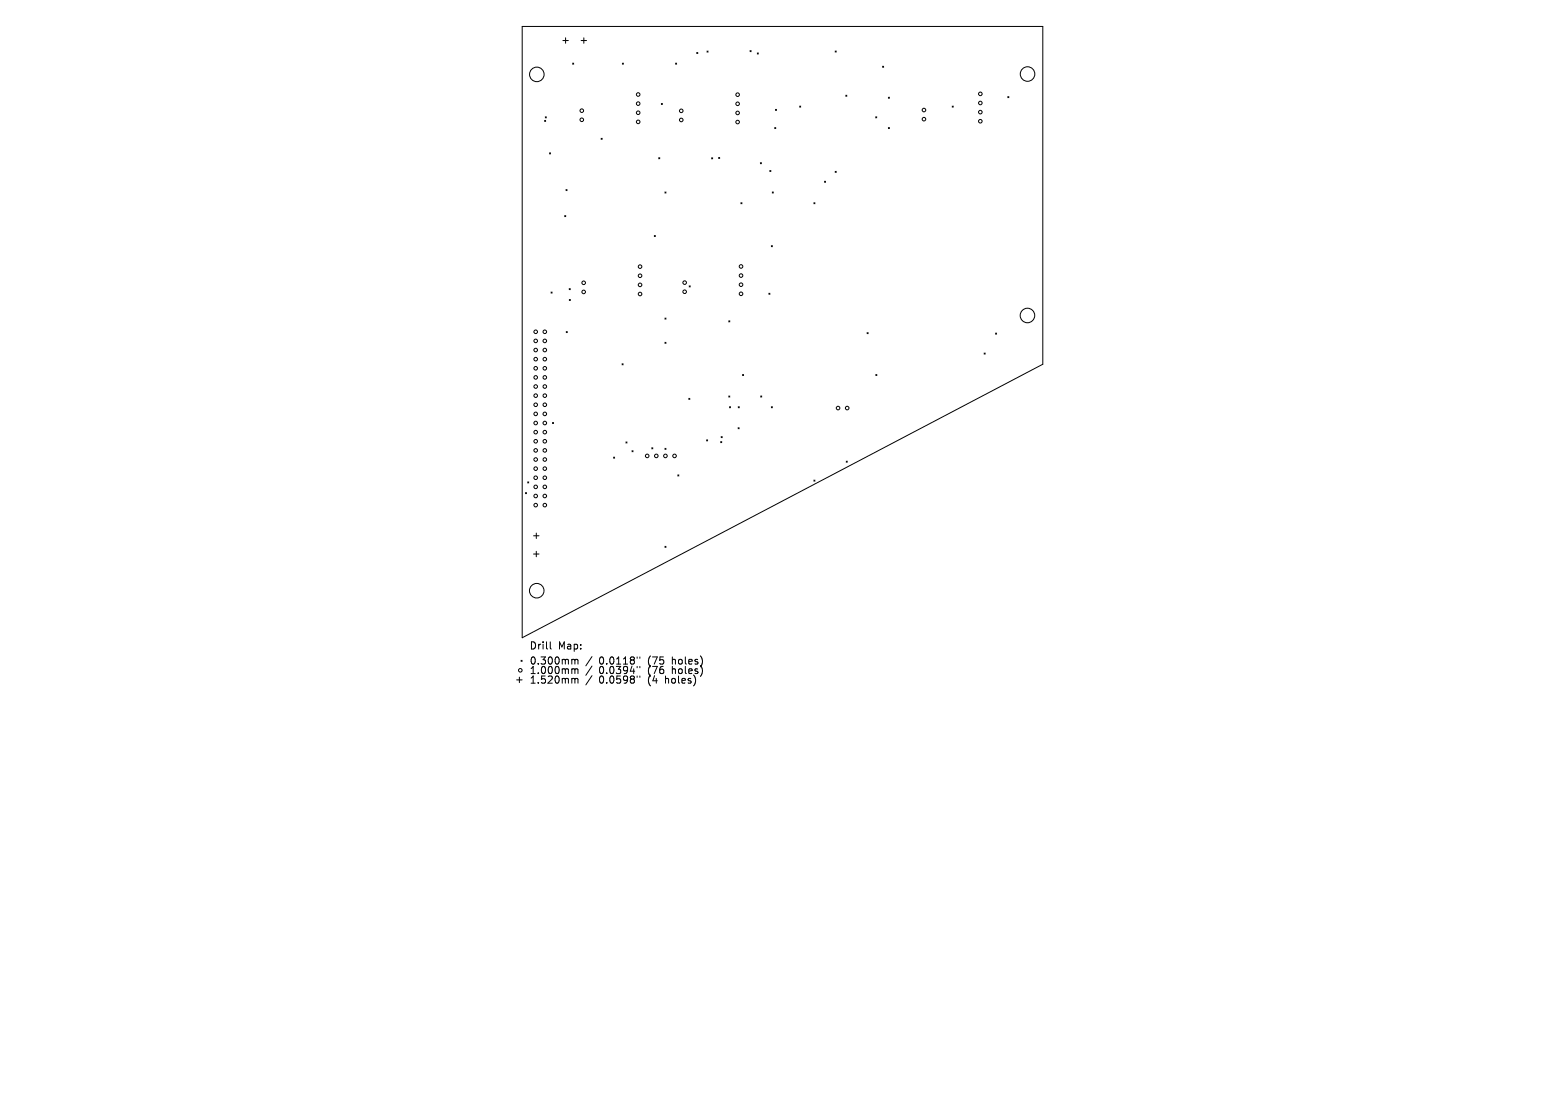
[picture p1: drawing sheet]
<svg xmlns="http://www.w3.org/2000/svg" width="297mm" height="210mm" viewBox="0 0 297 210" stroke-linecap="round" stroke-linejoin="round" font-family="sans-serif">
<defs><g id="words">
<g font-size="1.9">
<text x="100.4" y="123.4">Drill</text>
<text x="105.9" y="123.4">Map:</text>
<text x="100.4" y="126.3">0.300mm</text>
<text x="100.4" y="128">1.000mm</text>
<text x="100.4" y="129.9">1.520mm</text>
<text x="113.7" y="126.3">0.0118&quot;</text>
<text x="113.7" y="128">0.0394&quot;</text>
<text x="113.7" y="129.9">0.0598&quot;</text>
<text x="123" y="126.3">(75</text>
<text x="123" y="128">(76</text>
<text x="123" y="129.9">(4</text>
<text x="126.4" y="129.9">holes)</text>
<text x="127.7" y="126.3">holes)</text>
<text x="127.7" y="128">holes)</text>
</g>
</g></defs>
<g fill="none" stroke="#000" stroke-width=".19">
<path d="M99.1 5h98.8v64.1l-98.8 51.9zM106.8 7.7h1.1M107.3 7.2v1M108.7 12l.2 .2M108.9 12l-.2 .2M110.3 7.7h1M110.8 7.2v1M118.1 12l.2 .2M118.3 12l-.2 .2M125.5 19.6l.2 .2M125.7 19.6l-.2 .2M128.2 12l.2 .2"/>
<path d="M128.4 12l-.2 .2M132.2 10l.2 .2M132.4 10l-.2 .2M134.2 9.7l.2 .2M134.4 9.7l-.2 .2M142.3 9.6l.2 .2M142.5 9.6l-.2 .2M143.7 10l.2 .2M143.9 10l-.2 .2M158.5 9.7l.2 .2M158.7 9.7l-.2 .2M160.5 18.1l.2 .2"/>
<path d="M160.7 18.1l-.2 .2M167.5 12.6l.2 .2M167.7 12.6l-.2 .2M168.6 18.4l.2 .2M168.8 18.4l-.2 .2M191.3 18.3l.2 .2M191.5 18.3l-.2 .2M103.4 22.8l.2 .2M103.5 22.2l.2 .2M103.6 22.8l-.2 .2M103.7 22.2l-.2 .2M104.3 29l.2 .2"/>
<path d="M104.5 29l-.2 .2M107.4 36l.2 .2M107.6 36l-.2 .2M114.1 26.2l.2 .2M114.3 26.2l-.2 .2M125 29.9l.2 .2M125.2 29.9l-.2 .2M126.2 36.4l.2 .2M126.4 36.4l-.2 .2M135 29.9l.3 .2M135.3 29.9l-.3 .2M136.4 29.9l.2 .2"/>
<path d="M136.6 29.9l-.2 .2M140.6 38.5l.2 .2M140.8 38.5l-.2 .2M144.3 30.9l.2 .2M144.5 30.9l-.2 .2M146.1 32.3l.2 .2M146.3 32.3l-.2 .2M146.6 36.4l.2 .2M146.8 36.4l-.2 .2M147 24.2l.2 .2M147.2 20.7l.2 .2M147.2 24.2l-.2 .2"/>
<path d="M147.4 20.7l-.2 .2M151.8 20.1l.2 .2M152 20.1l-.2 .2M154.5 38.5l.2 .2M154.7 38.5l-.2 .2M156.5 34.4l.2 .2M156.7 34.4l-.2 .2M158.5 32.5l.2 .2M158.7 32.5l-.2 .2M166.2 22.2l.2 .2M166.4 22.2l-.2 .2M168.6 24.2l.2 .2"/>
<path d="M168.8 24.2l-.2 .2M180.7 20.1l.2 .2M180.9 20.1l-.2 .2M104.6 55.4l.2 .2M104.8 55.4l-.2 .2M107.2 40.9l.2 .2M107.4 40.9l-.2 .2M108 54.8l.2 .2M108 56.8l.2 .2M108.2 54.8l-.2 .2M108.2 56.8l-.2 .2M124.2 44.7l.2 .2"/>
<path d="M124.4 44.7l-.2 .2M130.8 54.2l.2 .2M131 54.2l-.2 .2M145.9 55.6l.2 .2M146.1 55.6l-.2 .2M146.4 46.6l.2 .2M146.6 46.6l-.2 .2M107.5 62.9l.2 .2M107.7 62.9l-.2 .2M118.1 69l.2 .2M118.3 69l-.2 .2M126.2 60.3l.2 .2"/>
<path d="M126.2 64.9l.2 .2M126.4 60.3l-.2 .2M126.4 64.9l-.2 .2M130.7 75.6l.2 .2M130.9 75.6l-.2 .2M138.3 75.1l.2 .2M138.3 60.9l.2 .2M138.4 77.2l.2 .2M138.5 75.1l-.2 .2M138.5 60.9l-.2 .2M138.6 77.2l-.2 .2M140.1 77.2l.2 .2"/>
<path d="M140.3 77.2l-.2 .2M140.9 71l.2 .3M141.1 71l-.2 .3M144.4 75.1l.2 .2M144.6 75.1l-.2 .2M146.4 77.2l.2 .2M146.6 77.2l-.2 .2M164.6 63.1l.2 .2M164.8 63.1l-.2 .2M166.2 71l.2 .3M166.4 71l-.2 .3M186.8 67l.2 .2"/>
<path d="M187 67l-.2 .2M188.9 63.2l.2 .2M189.1 63.2l-.2 .2M99.7 93.5l.2 .2M99.9 93.5l-.2 .2M100.1 91.4l.2 .2M100.3 91.4l-.2 .2M104.9 80.2l.2 .2M105.1 80.2l-.2 .2M116.4 86.7l.2 .2M116.6 86.7l-.2 .2M118.8 83.8l.2 .2"/>
<path d="M119 83.8l-.2 .2M119.9 85.5l.2 .2M120.1 85.5l-.2 .2M123.7 84.9l.2 .3M123.9 84.9l-.2 .3M126.2 85l.2 .3M126.4 85l-.2 .3M128.6 90.1l.2 .2M128.8 90.1l-.2 .2M134.1 83.4l.2 .2M134.3 83.4l-.2 .2M136.8 83.8l.2 .2"/>
<path d="M136.9 82.8l.2 .2M137 83.8l-.2 .2M137.1 82.8l-.2 .2M140.1 81.1l.2 .2M140.3 81.1l-.2 .2M154.5 91.1l.2 .2M154.7 91.1l-.2 .2M160.6 87.5l.2 .2M160.8 87.5l-.2 .2M101.3 101.6h1M101.3 105.1h1M101.8 101.1v1.1"/>
<path d="M101.8 104.6v1M126.2 103.6l.2 .2M126.4 103.6l-.2 .2M98 129h1.1M98.6 128.5v1M98.9 125.3l.2 .2M99.1 125.3l-.2 .2M104.4 121.8v1.1l.2 .2M108.7 125.1l.4 .2M108.7 126.9l.4 .2M108.7 128.7l.4 .2M109.1 125.3l.2-.2h.3l.1 .9"/>
<path d="M109.1 125.3v.7M109.1 127.1v.7M109.1 128.9v.7M109.1 127.1l.2-.2h.3l.1 .9M109.1 128.9l.2-.2 .3 .1 .1 .8M112.3 124.6l-1.1 1.7M112.3 126.4l-1.1 1.7M112.3 128.2l-1.1 1.7M120.9 124.6v.3M120.9 126.4v.3M120.9 128.2v.3M121.4 124.6v.3"/>
<path d="M121.4 126.4v.3M121.4 128.2v.3"/>
<circle cx="101.9" cy="14.1" r="1.38"/>
<circle cx="121.1" cy="17.9" r=".34"/>
<circle cx="121.1" cy="19.7" r=".34"/>
<circle cx="140" cy="19.7" r=".34"/>
<circle cx="140" cy="18" r=".34"/>
<circle cx="186" cy="17.8" r=".34"/>
<circle cx="186" cy="19.5" r=".34"/>
<circle cx="195" cy="14" r="1.38"/>
<circle cx="110.4" cy="21" r=".34"/>
<circle cx="110.4" cy="22.7" r=".34"/>
<circle cx="121.1" cy="23.1" r=".34"/>
<circle cx="121.1" cy="21.4" r=".34"/>
<circle cx="129.3" cy="21" r=".34"/>
<circle cx="129.3" cy="22.8" r=".34"/>
<circle cx="140" cy="21.4" r=".34"/>
<circle cx="140" cy="23.2" r=".34"/>
<circle cx="175.3" cy="22.6" r=".34"/>
<circle cx="175.3" cy="20.9" r=".34"/>
<circle cx="186" cy="23" r=".34"/>
<circle cx="186" cy="21.3" r=".34"/>
<circle cx="110.8" cy="55.4" r=".34"/>
<circle cx="110.8" cy="53.7" r=".34"/>
<circle cx="121.5" cy="55.8" r=".34"/>
<circle cx="121.5" cy="50.6" r=".34"/>
<circle cx="121.5" cy="52.3" r=".34"/>
<circle cx="121.5" cy="54" r=".34"/>
<circle cx="129.9" cy="55.3" r=".34"/>
<circle cx="129.9" cy="53.6" r=".34"/>
<circle cx="140.6" cy="55.7" r=".34"/>
<circle cx="140.6" cy="50.5" r=".34"/>
<circle cx="140.6" cy="54" r=".34"/>
<circle cx="140.6" cy="52.3" r=".34"/>
<circle cx="195" cy="59.9" r="1.38"/>
<circle cx="101.7" cy="69.9" r=".34"/>
<circle cx="101.7" cy="71.6" r=".34"/>
<circle cx="101.7" cy="78.5" r=".34"/>
<circle cx="101.7" cy="62.9" r=".34"/>
<circle cx="101.7" cy="76.8" r=".34"/>
<circle cx="101.7" cy="64.7" r=".34"/>
<circle cx="101.7" cy="75.1" r=".34"/>
<circle cx="101.7" cy="68.1" r=".34"/>
<circle cx="101.7" cy="73.3" r=".34"/>
<circle cx="101.7" cy="66.4" r=".34"/>
<circle cx="103.4" cy="78.5" r=".34"/>
<circle cx="103.4" cy="76.8" r=".34"/>
<circle cx="103.4" cy="69.9" r=".34"/>
<circle cx="103.4" cy="71.6" r=".34"/>
<circle cx="103.4" cy="62.9" r=".34"/>
<circle cx="103.4" cy="64.7" r=".34"/>
<circle cx="103.4" cy="75.1" r=".34"/>
<circle cx="103.4" cy="68.1" r=".34"/>
<circle cx="103.4" cy="73.3" r=".34"/>
<circle cx="103.4" cy="66.4" r=".34"/>
<circle cx="159" cy="77.4" r=".34"/>
<circle cx="160.8" cy="77.4" r=".34"/>
<circle cx="101.7" cy="90.6" r=".34"/>
<circle cx="101.7" cy="83.7" r=".34"/>
<circle cx="101.7" cy="92.4" r=".34"/>
<circle cx="101.7" cy="85.4" r=".34"/>
<circle cx="101.7" cy="82" r=".34"/>
<circle cx="101.7" cy="94.1" r=".34"/>
<circle cx="101.7" cy="80.3" r=".34"/>
<circle cx="101.7" cy="87.2" r=".34"/>
<circle cx="101.7" cy="88.9" r=".34"/>
<circle cx="101.7" cy="95.8" r=".34"/>
<circle cx="103.4" cy="92.4" r=".34"/>
<circle cx="103.4" cy="83.7" r=".34"/>
<circle cx="103.4" cy="90.6" r=".34"/>
<circle cx="103.4" cy="85.4" r=".34"/>
<circle cx="103.4" cy="94.1" r=".34"/>
<circle cx="103.4" cy="82" r=".34"/>
<circle cx="103.4" cy="87.2" r=".34"/>
<circle cx="103.4" cy="80.3" r=".34"/>
<circle cx="103.4" cy="95.8" r=".34"/>
<circle cx="103.4" cy="88.9" r=".34"/>
<circle cx="122.8" cy="86.5" r=".34"/>
<circle cx="124.6" cy="86.5" r=".34"/>
<circle cx="126.3" cy="86.5" r=".34"/>
<circle cx="128" cy="86.5" r=".34"/>
<circle cx="101.9" cy="112.1" r="1.38"/>
<circle cx="98.7" cy="127.2" r=".34"/>
</g>
<use href="#words"/>
</svg>
